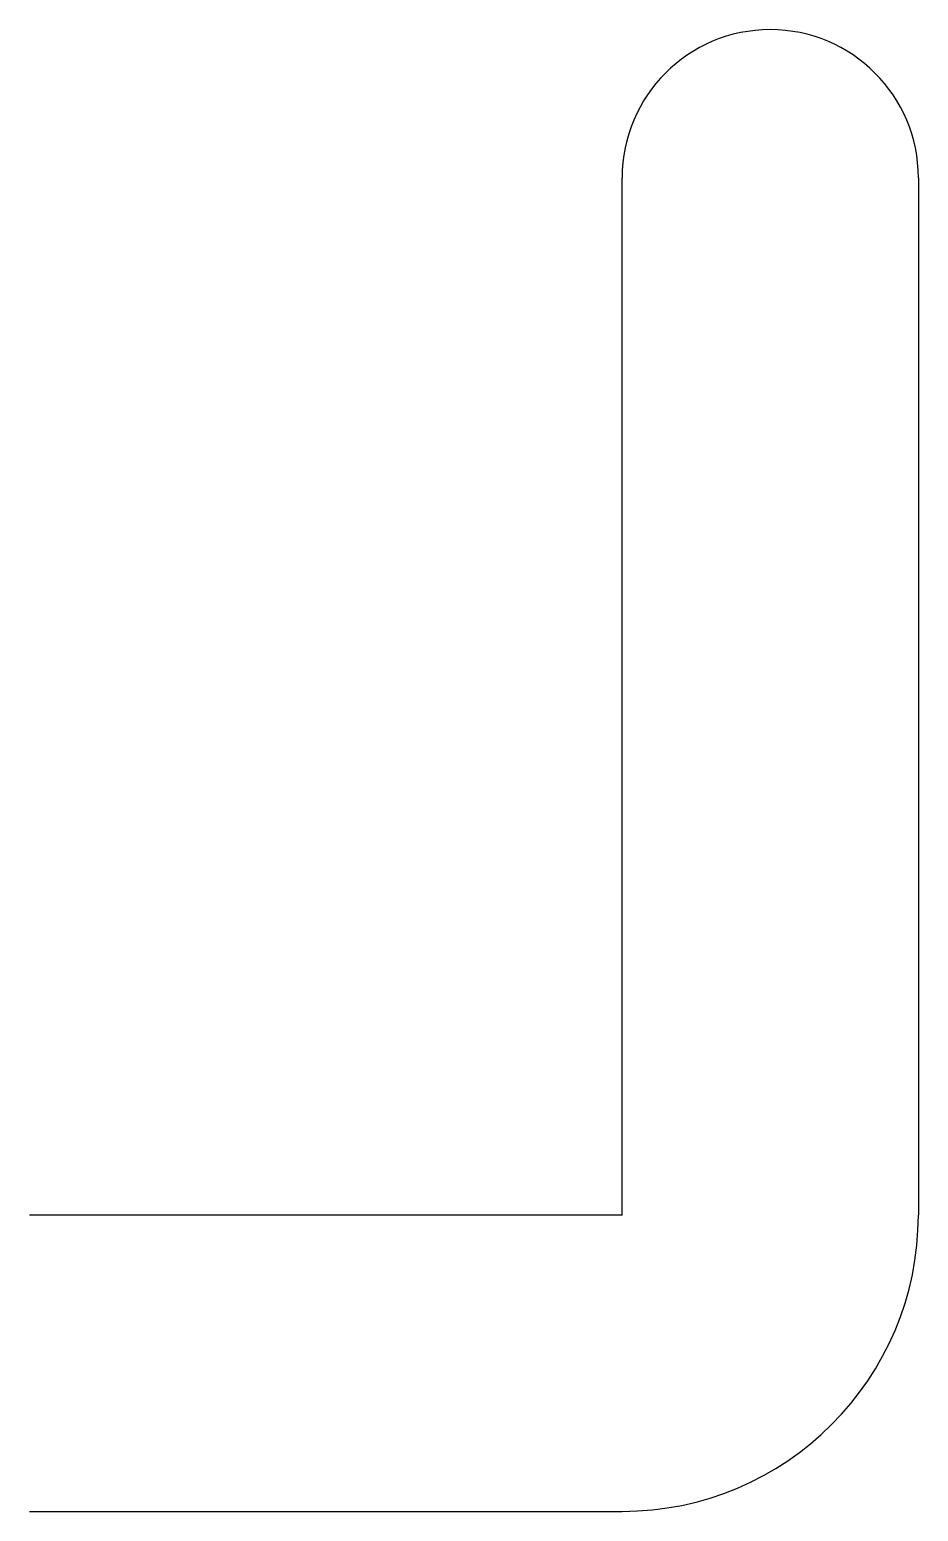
# Model space of a CAD drawing. Extents: x 780 to 960, y 2364 to 2664.
import ezdxf

# ---------------------------------------------------------------- set-up
doc = ezdxf.new("R2010")
doc.units = 0
doc.header["$LTSCALE"] = 96
doc.layers.get('0').update_dxf_attribs({"linetype": 'CONTINUOUS'})

msp = doc.modelspace()

# ---------------------------------------------------------------- linework, layer by layer
at = {"color": 0}
for p, q in [((900, 2424), (900, 2634)), ((960, 2634), (960, 2424)), ((900, 2424), (780, 2424)), ((780, 2364), (900, 2364))]:
    msp.add_line(p, q, dxfattribs=at)
for centre, radius, start, end in [((930, 2634), 30, 0, 180), ((900, 2424), 60, 270, 0)]:
    msp.add_arc(centre, radius, start, end, dxfattribs=at)

doc.saveas('drawing.dxf')
